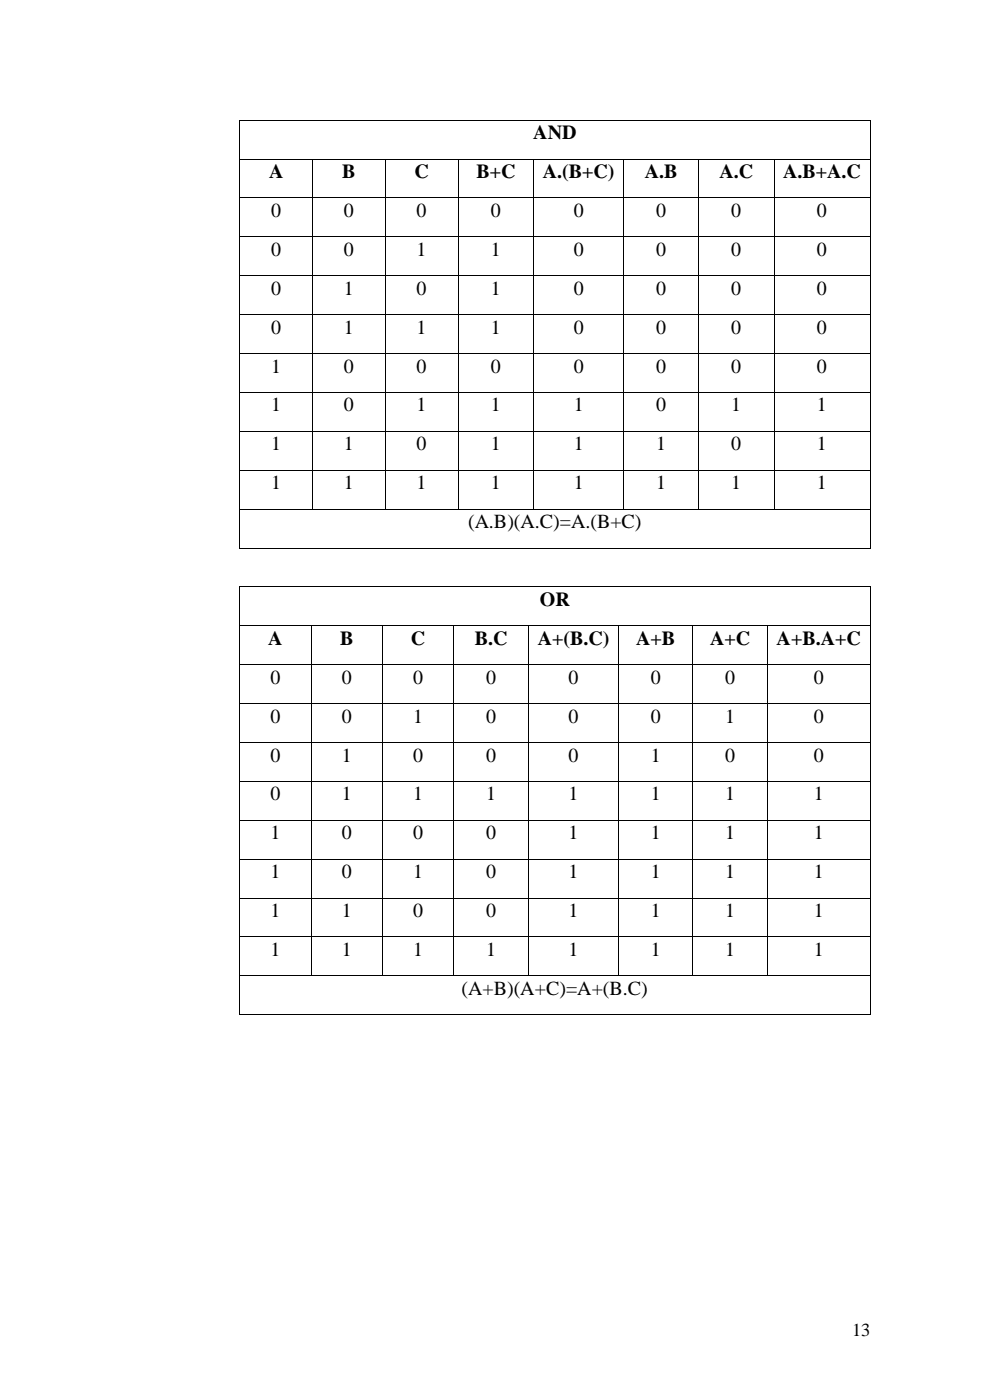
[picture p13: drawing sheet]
<svg xmlns="http://www.w3.org/2000/svg" width="210mm" height="297mm" viewBox="0 0 210 297" stroke-linecap="round" stroke-linejoin="round" font-family="sans-serif">
<defs><g id="words">
<g font-size="4.2">
<text x="113.1" y="29.5">AND</text>
<text x="57.1" y="37.8">A</text>
<text x="72.6" y="37.8">B</text>
<text x="87.9" y="37.8">C</text>
<text x="101.1" y="37.8">B+C</text>
<text x="115.2" y="37.8">A.(B+C)</text>
<text x="136.8" y="37.8">A.B</text>
<text x="152.6" y="37.8">A.C</text>
<text x="166.1" y="37.8">A.B+A.C</text>
<text x="57.5" y="46">0</text>
<text x="73" y="46">0</text>
<text x="88.4" y="46">0</text>
<text x="104.2" y="46">0</text>
<text x="121.7" y="46">0</text>
<text x="139.2" y="46">0</text>
<text x="155.1" y="46">0</text>
<text x="173.3" y="46">0</text>
<text x="57.5" y="54.3">0</text>
<text x="73" y="54.3">0</text>
<text x="88.4" y="54.3">1</text>
<text x="104.2" y="54.3">1</text>
<text x="121.7" y="54.3">0</text>
<text x="139.2" y="54.3">0</text>
<text x="155.1" y="54.3">0</text>
<text x="173.3" y="54.3">0</text>
<text x="57.5" y="62.5">0</text>
<text x="73" y="62.5">1</text>
<text x="88.4" y="62.5">0</text>
<text x="104.2" y="62.5">1</text>
<text x="121.7" y="62.5">0</text>
<text x="139.2" y="62.5">0</text>
<text x="155.1" y="62.5">0</text>
<text x="173.3" y="62.5">0</text>
<text x="57.5" y="70.8">0</text>
<text x="73" y="70.8">1</text>
<text x="88.4" y="70.8">1</text>
<text x="104.2" y="70.8">1</text>
<text x="121.7" y="70.8">0</text>
<text x="139.2" y="70.8">0</text>
<text x="155.1" y="70.8">0</text>
<text x="173.3" y="70.8">0</text>
<text x="57.5" y="79">1</text>
<text x="73" y="79">0</text>
<text x="88.4" y="79">0</text>
<text x="104.2" y="79">0</text>
<text x="121.7" y="79">0</text>
<text x="139.2" y="79">0</text>
<text x="155.1" y="79">0</text>
<text x="173.3" y="79">0</text>
<text x="57.5" y="87.3">1</text>
<text x="73" y="87.3">0</text>
<text x="88.4" y="87.3">1</text>
<text x="104.2" y="87.3">1</text>
<text x="121.7" y="87.3">1</text>
<text x="139.2" y="87.3">0</text>
<text x="155.1" y="87.3">1</text>
<text x="173.3" y="87.3">1</text>
<text x="57.5" y="95.6">1</text>
<text x="73" y="95.6">1</text>
<text x="88.4" y="95.6">0</text>
<text x="104.2" y="95.6">1</text>
<text x="121.7" y="95.6">1</text>
<text x="139.2" y="95.6">1</text>
<text x="155.1" y="95.6">0</text>
<text x="173.3" y="95.6">1</text>
<text x="57.5" y="103.8">1</text>
<text x="73" y="103.8">1</text>
<text x="88.4" y="103.8">1</text>
<text x="104.2" y="103.8">1</text>
<text x="121.7" y="103.8">1</text>
<text x="139.2" y="103.8">1</text>
<text x="155.1" y="103.8">1</text>
<text x="173.3" y="103.8">1</text>
<text x="99.3" y="112">(A.B)(A.C)=A.(B+C)</text>
<text x="114.5" y="128.5">OR</text>
<text x="56.9" y="136.8">A</text>
<text x="72.2" y="136.8">B</text>
<text x="87.2" y="136.8">C</text>
<text x="100.7" y="136.8">B.C</text>
<text x="114.1" y="136.8">A+(B.C)</text>
<text x="134.9" y="136.8">A+B</text>
<text x="150.6" y="136.8">A+C</text>
<text x="164.8" y="136.8">A+B.A+C</text>
<text x="57.4" y="145.1">0</text>
<text x="72.5" y="145.1">0</text>
<text x="87.6" y="145.1">0</text>
<text x="103.1" y="145.1">0</text>
<text x="120.6" y="145.1">0</text>
<text x="138" y="145.1">0</text>
<text x="153.9" y="145.1">0</text>
<text x="172.6" y="145.1">0</text>
<text x="57.4" y="153.3">0</text>
<text x="72.5" y="153.3">0</text>
<text x="87.6" y="153.3">1</text>
<text x="103.1" y="153.3">0</text>
<text x="120.6" y="153.3">0</text>
<text x="138" y="153.3">0</text>
<text x="153.9" y="153.3">1</text>
<text x="172.6" y="153.3">0</text>
<text x="57.4" y="161.6">0</text>
<text x="72.5" y="161.6">1</text>
<text x="87.6" y="161.6">0</text>
<text x="103.1" y="161.6">0</text>
<text x="120.6" y="161.6">0</text>
<text x="138" y="161.6">1</text>
<text x="153.9" y="161.6">0</text>
<text x="172.6" y="161.6">0</text>
<text x="57.4" y="169.8">0</text>
<text x="72.5" y="169.8">1</text>
<text x="87.6" y="169.8">1</text>
<text x="103.1" y="169.8">1</text>
<text x="120.6" y="169.8">1</text>
<text x="138" y="169.8">1</text>
<text x="153.9" y="169.8">1</text>
<text x="172.6" y="169.8">1</text>
<text x="57.4" y="178.1">1</text>
<text x="72.5" y="178.1">0</text>
<text x="87.6" y="178.1">0</text>
<text x="103.1" y="178.1">0</text>
<text x="120.6" y="178.1">1</text>
<text x="138" y="178.1">1</text>
<text x="153.9" y="178.1">1</text>
<text x="172.6" y="178.1">1</text>
<text x="57.4" y="186.3">1</text>
<text x="72.5" y="186.3">0</text>
<text x="87.6" y="186.3">1</text>
<text x="103.1" y="186.3">0</text>
<text x="120.6" y="186.3">1</text>
<text x="138" y="186.3">1</text>
<text x="153.9" y="186.3">1</text>
<text x="172.6" y="186.3">1</text>
<text x="57.4" y="194.6">1</text>
<text x="72.5" y="194.6">1</text>
<text x="87.6" y="194.6">0</text>
<text x="103.1" y="194.6">0</text>
<text x="120.6" y="194.6">1</text>
<text x="138" y="194.6">1</text>
<text x="153.9" y="194.6">1</text>
<text x="172.6" y="194.6">1</text>
<text x="57.4" y="202.8">1</text>
<text x="72.5" y="202.8">1</text>
<text x="87.6" y="202.8">1</text>
<text x="103.1" y="202.8">1</text>
<text x="120.6" y="202.8">1</text>
<text x="138" y="202.8">1</text>
<text x="153.9" y="202.8">1</text>
<text x="172.6" y="202.8">1</text>
<text x="97.9" y="211.1">(A+B)(A+C)=A+(B.C)</text>
</g>
<text font-size="3.9" x="180.8" y="283.5">13</text>
</g></defs>
<g fill="#000">
<path d="M50.8 25.4h.2v.2h-.2z" fill-rule="evenodd"/>
<path d="M50.8 25.4h.2v.2h-.2z" fill-rule="evenodd"/>
<path d="M50.8 33.7h.2v.1h-.2z" fill-rule="evenodd"/>
<path d="M66.2 33.7h.2v.1h-.2z" fill-rule="evenodd"/>
<path d="M81.6 33.7h.2v.1h-.2z" fill-rule="evenodd"/>
<path d="M97.1 33.7h.2v.1h-.2z" fill-rule="evenodd"/>
<path d="M113.2 33.7h.2v.1h-.2z" fill-rule="evenodd"/>
<path d="M132.2 33.7h.2v.1h-.2z" fill-rule="evenodd"/>
<path d="M148.1 33.7h.2v.1h-.2z" fill-rule="evenodd"/>
<path d="M164.1 33.7h.2v.1h-.2z" fill-rule="evenodd"/>
<path d="M184.5 25.4h.2v.2h-.2z" fill-rule="evenodd"/>
<path d="M184.5 25.4h.2v.2h-.2z" fill-rule="evenodd"/>
<path d="M184.5 33.7h.2v.1h-.2z" fill-rule="evenodd"/>
<path d="M50.8 41.9h.2v.2h-.2z" fill-rule="evenodd"/>
<path d="M50.8 50.2h.2v.1h-.2z" fill-rule="evenodd"/>
<path d="M50.8 58.4h.2v.2h-.2z" fill-rule="evenodd"/>
<path d="M66.2 41.9h.2v.2h-.2z" fill-rule="evenodd"/>
<path d="M66.2 50.2h.2v.1h-.2z" fill-rule="evenodd"/>
<path d="M66.2 58.4h.2v.2h-.2z" fill-rule="evenodd"/>
<path d="M81.6 41.9h.2v.2h-.2z" fill-rule="evenodd"/>
<path d="M81.6 50.2h.2v.1h-.2z" fill-rule="evenodd"/>
<path d="M81.6 58.4h.2v.2h-.2z" fill-rule="evenodd"/>
<path d="M97.1 41.9h.2v.2h-.2z" fill-rule="evenodd"/>
<path d="M97.1 50.2h.2v.1h-.2z" fill-rule="evenodd"/>
<path d="M97.1 58.4h.2v.2h-.2z" fill-rule="evenodd"/>
<path d="M113.2 41.9h.2v.2h-.2z" fill-rule="evenodd"/>
<path d="M113.2 50.2h.2v.1h-.2z" fill-rule="evenodd"/>
<path d="M113.2 58.4h.2v.2h-.2z" fill-rule="evenodd"/>
<path d="M132.2 41.9h.2v.2h-.2z" fill-rule="evenodd"/>
<path d="M132.2 50.2h.2v.1h-.2z" fill-rule="evenodd"/>
<path d="M132.2 58.4h.2v.2h-.2z" fill-rule="evenodd"/>
<path d="M148.1 41.9h.2v.2h-.2z" fill-rule="evenodd"/>
<path d="M148.1 50.2h.2v.1h-.2z" fill-rule="evenodd"/>
<path d="M148.1 58.4h.2v.2h-.2z" fill-rule="evenodd"/>
<path d="M164.1 41.9h.2v.2h-.2z" fill-rule="evenodd"/>
<path d="M164.1 50.2h.2v.1h-.2z" fill-rule="evenodd"/>
<path d="M164.1 58.4h.2v.2h-.2z" fill-rule="evenodd"/>
<path d="M184.5 41.9h.2v.2h-.2z" fill-rule="evenodd"/>
<path d="M184.5 50.2h.2v.1h-.2z" fill-rule="evenodd"/>
<path d="M184.5 58.4h.2v.2h-.2z" fill-rule="evenodd"/>
<path d="M50.8 66.7h.2v.2h-.2z" fill-rule="evenodd"/>
<path d="M50.8 74.9h.2v.2h-.2z" fill-rule="evenodd"/>
<path d="M66.2 66.7h.2v.2h-.2z" fill-rule="evenodd"/>
<path d="M66.2 74.9h.2v.2h-.2z" fill-rule="evenodd"/>
<path d="M81.6 66.7h.2v.2h-.2z" fill-rule="evenodd"/>
<path d="M81.6 74.9h.2v.2h-.2z" fill-rule="evenodd"/>
<path d="M97.1 66.7h.2v.2h-.2z" fill-rule="evenodd"/>
<path d="M97.1 74.9h.2v.2h-.2z" fill-rule="evenodd"/>
<path d="M113.2 66.7h.2v.2h-.2z" fill-rule="evenodd"/>
<path d="M113.2 74.9h.2v.2h-.2z" fill-rule="evenodd"/>
<path d="M132.2 66.7h.2v.2h-.2z" fill-rule="evenodd"/>
<path d="M132.2 74.9h.2v.2h-.2z" fill-rule="evenodd"/>
<path d="M148.1 66.7h.2v.2h-.2z" fill-rule="evenodd"/>
<path d="M148.1 74.9h.2v.2h-.2z" fill-rule="evenodd"/>
<path d="M164.1 66.7h.2v.2h-.2z" fill-rule="evenodd"/>
<path d="M164.1 74.9h.2v.2h-.2z" fill-rule="evenodd"/>
<path d="M184.5 66.7h.2v.2h-.2z" fill-rule="evenodd"/>
<path d="M184.5 74.9h.2v.2h-.2z" fill-rule="evenodd"/>
<path d="M50.8 83.1h.2v.2h-.2z" fill-rule="evenodd"/>
<path d="M50.8 91.4h.2v.2h-.2z" fill-rule="evenodd"/>
<path d="M50.8 99.7h.2v.1h-.2z" fill-rule="evenodd"/>
<path d="M66.2 83.1h.2v.2h-.2z" fill-rule="evenodd"/>
<path d="M66.2 91.4h.2v.2h-.2z" fill-rule="evenodd"/>
<path d="M66.2 99.7h.2v.1h-.2z" fill-rule="evenodd"/>
<path d="M81.6 83.1h.2v.2h-.2z" fill-rule="evenodd"/>
<path d="M81.6 91.4h.2v.2h-.2z" fill-rule="evenodd"/>
<path d="M81.6 99.7h.2v.1h-.2z" fill-rule="evenodd"/>
<path d="M97.1 83.1h.2v.2h-.2z" fill-rule="evenodd"/>
<path d="M97.1 91.4h.2v.2h-.2z" fill-rule="evenodd"/>
<path d="M97.1 99.7h.2v.1h-.2z" fill-rule="evenodd"/>
<path d="M113.2 83.1h.2v.2h-.2z" fill-rule="evenodd"/>
<path d="M113.2 91.4h.2v.2h-.2z" fill-rule="evenodd"/>
<path d="M113.2 99.7h.2v.1h-.2z" fill-rule="evenodd"/>
<path d="M132.2 83.1h.2v.2h-.2z" fill-rule="evenodd"/>
<path d="M132.2 91.4h.2v.2h-.2z" fill-rule="evenodd"/>
<path d="M132.2 99.7h.2v.1h-.2z" fill-rule="evenodd"/>
<path d="M148.1 83.1h.2v.2h-.2z" fill-rule="evenodd"/>
<path d="M148.1 91.4h.2v.2h-.2z" fill-rule="evenodd"/>
<path d="M148.1 99.7h.2v.1h-.2z" fill-rule="evenodd"/>
<path d="M164.1 83.1h.2v.2h-.2z" fill-rule="evenodd"/>
<path d="M164.1 91.4h.2v.2h-.2z" fill-rule="evenodd"/>
<path d="M164.1 99.7h.2v.1h-.2z" fill-rule="evenodd"/>
<path d="M184.5 83.1h.2v.2h-.2z" fill-rule="evenodd"/>
<path d="M184.5 91.4h.2v.2h-.2z" fill-rule="evenodd"/>
<path d="M184.5 99.7h.2v.1h-.2z" fill-rule="evenodd"/>
<path d="M50.8 107.9h.2v.2h-.2z" fill-rule="evenodd"/>
<path d="M50.8 116.2h.2v.1h-.2z" fill-rule="evenodd"/>
<path d="M50.8 116.2h.2v.1h-.2z" fill-rule="evenodd"/>
<path d="M66.2 107.9h.2v.2h-.2z" fill-rule="evenodd"/>
<path d="M81.6 107.9h.2v.2h-.2z" fill-rule="evenodd"/>
<path d="M97.1 107.9h.2v.2h-.2z" fill-rule="evenodd"/>
<path d="M113.2 107.9h.2v.2h-.2z" fill-rule="evenodd"/>
<path d="M132.2 107.9h.2v.2h-.2z" fill-rule="evenodd"/>
<path d="M148.1 107.9h.2v.2h-.2z" fill-rule="evenodd"/>
<path d="M164.1 107.9h.2v.2h-.2z" fill-rule="evenodd"/>
<path d="M184.5 107.9h.2v.2h-.2z" fill-rule="evenodd"/>
<path d="M184.5 116.2h.2v.1h-.2z" fill-rule="evenodd"/>
<path d="M184.5 116.2h.2v.1h-.2z" fill-rule="evenodd"/>
<path d="M50.8 124.4h.2v.2h-.2z" fill-rule="evenodd"/>
<path d="M50.8 124.4h.2v.2h-.2z" fill-rule="evenodd"/>
<path d="M50.8 132.7h.2v.2h-.2z" fill-rule="evenodd"/>
<path d="M65.9 132.7h.2v.2h-.2z" fill-rule="evenodd"/>
<path d="M81 132.7h.2v.2h-.2z" fill-rule="evenodd"/>
<path d="M96.2 132.7h.1v.2h-.1z" fill-rule="evenodd"/>
<path d="M112.1 132.7h.2v.2h-.2z" fill-rule="evenodd"/>
<path d="M131.1 132.7h.2v.2h-.2z" fill-rule="evenodd"/>
<path d="M146.9 132.7h.2v.2h-.2z" fill-rule="evenodd"/>
<path d="M162.8 132.7h.1v.2h-.1z" fill-rule="evenodd"/>
<path d="M184.5 124.4h.2v.2h-.2z" fill-rule="evenodd"/>
<path d="M184.5 124.4h.2v.2h-.2z" fill-rule="evenodd"/>
<path d="M184.5 132.7h.2v.2h-.2z" fill-rule="evenodd"/>
<path d="M50.8 140.9h.2v.2h-.2z" fill-rule="evenodd"/>
<path d="M50.8 149.2h.2v.2h-.2z" fill-rule="evenodd"/>
<path d="M50.8 157.5h.2v.1h-.2z" fill-rule="evenodd"/>
<path d="M65.9 140.9h.2v.2h-.2z" fill-rule="evenodd"/>
<path d="M65.9 149.2h.2v.2h-.2z" fill-rule="evenodd"/>
<path d="M65.9 157.5h.2v.1h-.2z" fill-rule="evenodd"/>
<path d="M81 140.9h.2v.2h-.2z" fill-rule="evenodd"/>
<path d="M81 149.2h.2v.2h-.2z" fill-rule="evenodd"/>
<path d="M81 157.5h.2v.1h-.2z" fill-rule="evenodd"/>
<path d="M96.2 140.9h.1v.2h-.1z" fill-rule="evenodd"/>
<path d="M96.2 149.2h.1v.2h-.1z" fill-rule="evenodd"/>
<path d="M96.2 157.5h.1v.1h-.1z" fill-rule="evenodd"/>
<path d="M112.1 140.9h.2v.2h-.2z" fill-rule="evenodd"/>
<path d="M112.1 149.2h.2v.2h-.2z" fill-rule="evenodd"/>
<path d="M112.1 157.5h.2v.1h-.2z" fill-rule="evenodd"/>
<path d="M131.1 140.9h.2v.2h-.2z" fill-rule="evenodd"/>
<path d="M131.1 149.2h.2v.2h-.2z" fill-rule="evenodd"/>
<path d="M131.1 157.5h.2v.1h-.2z" fill-rule="evenodd"/>
<path d="M146.9 140.9h.2v.2h-.2z" fill-rule="evenodd"/>
<path d="M146.9 149.2h.2v.2h-.2z" fill-rule="evenodd"/>
<path d="M146.9 157.5h.2v.1h-.2z" fill-rule="evenodd"/>
<path d="M162.8 140.9h.1v.2h-.1z" fill-rule="evenodd"/>
<path d="M162.8 149.2h.1v.2h-.1z" fill-rule="evenodd"/>
<path d="M162.8 157.5h.1v.1h-.1z" fill-rule="evenodd"/>
<path d="M184.5 140.9h.2v.2h-.2z" fill-rule="evenodd"/>
<path d="M184.5 149.2h.2v.2h-.2z" fill-rule="evenodd"/>
<path d="M184.5 157.5h.2v.1h-.2z" fill-rule="evenodd"/>
<path d="M50.8 165.7h.2v.2h-.2z" fill-rule="evenodd"/>
<path d="M50.8 174h.2v.1h-.2z" fill-rule="evenodd"/>
<path d="M65.9 165.7h.2v.2h-.2z" fill-rule="evenodd"/>
<path d="M65.9 174h.2v.1h-.2z" fill-rule="evenodd"/>
<path d="M81 165.7h.2v.2h-.2z" fill-rule="evenodd"/>
<path d="M81 174h.2v.1h-.2z" fill-rule="evenodd"/>
<path d="M96.2 165.7h.1v.2h-.1z" fill-rule="evenodd"/>
<path d="M96.2 174h.1v.1h-.1z" fill-rule="evenodd"/>
<path d="M112.1 165.7h.2v.2h-.2z" fill-rule="evenodd"/>
<path d="M112.1 174h.2v.1h-.2z" fill-rule="evenodd"/>
<path d="M131.1 165.7h.2v.2h-.2z" fill-rule="evenodd"/>
<path d="M131.1 174h.2v.1h-.2z" fill-rule="evenodd"/>
<path d="M146.9 165.7h.2v.2h-.2z" fill-rule="evenodd"/>
<path d="M146.9 174h.2v.1h-.2z" fill-rule="evenodd"/>
<path d="M162.8 165.7h.1v.2h-.1z" fill-rule="evenodd"/>
<path d="M162.8 174h.1v.1h-.1z" fill-rule="evenodd"/>
<path d="M184.5 165.7h.2v.2h-.2z" fill-rule="evenodd"/>
<path d="M184.5 174h.2v.1h-.2z" fill-rule="evenodd"/>
<path d="M50.8 182.2h.2v.2h-.2z" fill-rule="evenodd"/>
<path d="M50.8 190.5h.2v.2h-.2z" fill-rule="evenodd"/>
<path d="M50.8 198.7h.2v.2h-.2z" fill-rule="evenodd"/>
<path d="M65.9 182.2h.2v.2h-.2z" fill-rule="evenodd"/>
<path d="M65.9 190.5h.2v.2h-.2z" fill-rule="evenodd"/>
<path d="M65.9 198.7h.2v.2h-.2z" fill-rule="evenodd"/>
<path d="M81 182.2h.2v.2h-.2z" fill-rule="evenodd"/>
<path d="M81 190.5h.2v.2h-.2z" fill-rule="evenodd"/>
<path d="M81 198.7h.2v.2h-.2z" fill-rule="evenodd"/>
<path d="M96.2 182.2h.1v.2h-.1z" fill-rule="evenodd"/>
<path d="M96.2 190.5h.1v.2h-.1z" fill-rule="evenodd"/>
<path d="M96.2 198.7h.1v.2h-.1z" fill-rule="evenodd"/>
<path d="M112.1 182.2h.2v.2h-.2z" fill-rule="evenodd"/>
<path d="M112.1 190.5h.2v.2h-.2z" fill-rule="evenodd"/>
<path d="M112.1 198.7h.2v.2h-.2z" fill-rule="evenodd"/>
<path d="M131.1 182.2h.2v.2h-.2z" fill-rule="evenodd"/>
<path d="M131.1 190.5h.2v.2h-.2z" fill-rule="evenodd"/>
<path d="M131.1 198.7h.2v.2h-.2z" fill-rule="evenodd"/>
<path d="M146.9 182.2h.2v.2h-.2z" fill-rule="evenodd"/>
<path d="M146.9 190.5h.2v.2h-.2z" fill-rule="evenodd"/>
<path d="M146.9 198.7h.2v.2h-.2z" fill-rule="evenodd"/>
<path d="M162.8 182.2h.1v.2h-.1z" fill-rule="evenodd"/>
<path d="M162.8 190.5h.1v.2h-.1z" fill-rule="evenodd"/>
<path d="M162.8 198.7h.1v.2h-.1z" fill-rule="evenodd"/>
<path d="M184.5 182.2h.2v.2h-.2z" fill-rule="evenodd"/>
<path d="M184.5 190.5h.2v.2h-.2z" fill-rule="evenodd"/>
<path d="M184.5 198.7h.2v.2h-.2z" fill-rule="evenodd"/>
<path d="M50.8 207h.2v.1h-.2z" fill-rule="evenodd"/>
<path d="M50.8 215.2h.2v.2h-.2z" fill-rule="evenodd"/>
<path d="M50.8 215.2h.2v.2h-.2z" fill-rule="evenodd"/>
<path d="M65.9 207h.2v.1h-.2z" fill-rule="evenodd"/>
<path d="M81 207h.2v.1h-.2z" fill-rule="evenodd"/>
<path d="M96.2 207h.1v.1h-.1z" fill-rule="evenodd"/>
<path d="M112.1 207h.2v.1h-.2z" fill-rule="evenodd"/>
<path d="M131.1 207h.2v.1h-.2z" fill-rule="evenodd"/>
<path d="M146.9 207h.2v.1h-.2z" fill-rule="evenodd"/>
<path d="M162.8 207h.1v.1h-.1z" fill-rule="evenodd"/>
<path d="M184.5 207h.2v.1h-.2z" fill-rule="evenodd"/>
<path d="M184.5 215.2h.2v.2h-.2z" fill-rule="evenodd"/>
<path d="M184.5 215.2h.2v.2h-.2z" fill-rule="evenodd"/>
</g>
<g fill="none" stroke="#000" stroke-width=".21">
<path d="M50.9 25.6v8.1M50.9 33.8v8.1M51 25.5h133.5M51 33.7h15.2M66.3 33.8v8.1M66.4 33.7h15.2M81.7 33.8v8.1M81.8 33.7h15.3M97.2 33.8v8.1M97.3 33.7h15.9M113.3 33.8v8.1M113.4 33.7h18.8"/>
<path d="M132.3 33.8v8.1M132.4 33.7h15.7M148.2 33.8v8.1M148.3 33.7h15.8M164.2 33.8v8.1M164.3 33.7h20.2M184.6 25.6v8.1M184.6 33.8v8.1M50.9 42.1v8.1M50.9 50.3v8.1M50.9 58.6v8.1M51 42h15.2"/>
<path d="M51 50.3h15.2M51 58.5h15.2M66.3 42.1v8.1M66.3 50.3v8.1M66.3 58.6v8.1M66.4 42h15.2M66.4 50.3h15.2M66.4 58.5h15.2M81.7 42.1v8.1M81.7 50.3v8.1M81.7 58.6v8.1M81.8 42h15.3"/>
<path d="M81.8 50.3h15.3M81.8 58.5h15.3M97.2 42.1v8.1M97.2 50.3v8.1M97.2 58.6v8.1M97.3 42h15.9M97.3 50.3h15.9M97.3 58.5h15.9M113.3 42.1v8.1M113.3 50.3v8.1M113.3 58.6v8.1M113.4 42h18.8"/>
<path d="M113.4 50.3h18.8M113.4 58.5h18.8M132.3 42.1v8.1M132.3 50.3v8.1M132.3 58.6v8.1M132.4 42h15.7M132.4 50.3h15.7M132.4 58.5h15.7M148.2 42.1v8.1M148.2 50.3v8.1M148.2 58.6v8.1M148.3 42h15.8"/>
<path d="M148.3 50.3h15.8M148.3 58.5h15.8M164.2 42.1v8.1M164.2 50.3v8.1M164.2 58.6v8.1M164.3 42h20.2M164.3 50.3h20.2M164.3 58.5h20.2M184.6 42.1v8.1M184.6 50.3v8.1M184.6 58.6v8.1M50.9 66.9v8"/>
<path d="M50.9 75.1v8M51 66.8h15.2M51 75h15.2M66.3 66.9v8M66.3 75.1v8M66.4 66.8h15.2M66.4 75h15.2M81.7 66.9v8M81.7 75.1v8M81.8 66.8h15.3M81.8 75h15.3M97.2 66.9v8"/>
<path d="M97.2 75.1v8M97.3 66.8h15.9M97.3 75h15.9M113.3 66.9v8M113.3 75.1v8M113.4 66.8h18.8M113.4 75h18.8M132.3 66.9v8M132.3 75.1v8M132.4 66.8h15.7M132.4 75h15.7M148.2 66.9v8"/>
<path d="M148.2 75.1v8M148.3 66.8h15.8M148.3 75h15.8M164.2 66.9v8M164.2 75.1v8M164.3 66.8h20.2M164.3 75h20.2M184.6 66.9v8M184.6 75.1v8M50.9 83.3v8.1M50.9 91.6v8.1M50.9 99.8v8.1"/>
<path d="M51 83.2h15.2M51 91.5h15.2M51 99.8h15.2M66.3 83.3v8.1M66.3 91.6v8.1M66.3 99.8v8.1M66.4 83.2h15.2M66.4 91.5h15.2M66.4 99.8h15.2M81.7 83.3v8.1M81.7 91.6v8.1M81.7 99.8v8.1"/>
<path d="M81.8 83.2h15.3M81.8 91.5h15.3M81.8 99.8h15.3M97.2 83.3v8.1M97.2 91.6v8.1M97.2 99.8v8.1M97.3 83.2h15.9M97.3 91.5h15.9M97.3 99.8h15.9M113.3 83.3v8.1M113.3 91.6v8.1M113.3 99.8v8.1"/>
<path d="M113.4 83.2h18.8M113.4 91.5h18.8M113.4 99.8h18.8M132.3 83.3v8.1M132.3 91.6v8.1M132.3 99.8v8.1M132.4 83.2h15.7M132.4 91.5h15.7M132.4 99.8h15.7M148.2 83.3v8.1M148.2 91.6v8.1M148.2 99.8v8.1"/>
<path d="M148.3 83.2h15.8M148.3 91.5h15.8M148.3 99.8h15.8M164.2 83.3v8.1M164.2 91.6v8.1M164.2 99.8v8.1M164.3 83.2h20.2M164.3 91.5h20.2M164.3 99.8h20.2M184.6 83.3v8.1M184.6 91.6v8.1M184.6 99.8v8.1"/>
<path d="M50.9 108.1v8.1M51 108h15.2M51 116.3h133.5M66.4 108h15.2M81.8 108h15.3M97.3 108h15.9M113.4 108h18.8M132.4 108h15.7M148.3 108h15.8M164.3 108h20.2M184.6 108.1v8.1M50.9 124.6v8.1"/>
<path d="M50.9 132.9v8M51 124.5h133.5M51 132.8h14.9M66 132.9v8M66.1 132.8h14.9M81.1 132.9v8M81.2 132.8h15M96.2 132.9v8M96.3 132.8h15.8M112.2 132.9v8M112.3 132.8h18.8M131.2 132.9v8"/>
<path d="M131.3 132.8h15.6M147 132.9v8M147.1 132.8h15.7M162.8 132.9v8M162.9 132.8h21.6M184.6 124.6v8.1M184.6 132.9v8M50.9 141.1v8.1M50.9 149.4v8.1M50.9 157.6v8.1M51 141h14.9M51 149.3h14.9"/>
<path d="M51 157.5h14.9M66 141.1v8.1M66 149.4v8.1M66 157.6v8.1M66.1 141h14.9M66.1 149.3h14.9M66.1 157.5h14.9M81.1 141.1v8.1M81.1 149.4v8.1M81.1 157.6v8.1M81.2 141h15M81.2 149.3h15"/>
<path d="M81.2 157.5h15M96.2 141.1v8.1M96.2 149.4v8.1M96.2 157.6v8.1M96.3 141h15.8M96.3 149.3h15.8M96.3 157.5h15.8M112.2 141.1v8.1M112.2 149.4v8.1M112.2 157.6v8.1M112.3 141h18.8M112.3 149.3h18.8"/>
<path d="M112.3 157.5h18.8M131.2 141.1v8.1M131.2 149.4v8.1M131.2 157.6v8.1M131.3 141h15.6M131.3 149.3h15.6M131.3 157.5h15.6M147 141.1v8.1M147 149.4v8.1M147 157.6v8.1M147.1 141h15.7M147.1 149.3h15.7"/>
<path d="M147.1 157.5h15.7M162.8 141.1v8.1M162.8 149.4v8.1M162.8 157.6v8.1M162.9 141h21.6M162.9 149.3h21.6M162.9 157.5h21.6M184.6 141.1v8.1M184.6 149.4v8.1M184.6 157.6v8.1M50.9 165.9v8.1M50.9 174.1v8.1"/>
<path d="M51 165.8h14.9M51 174.1h14.9M66 165.9v8.1M66 174.1v8.1M66.1 165.8h14.9M66.1 174.1h14.9M81.1 165.9v8.1M81.1 174.1v8.1M81.2 165.8h15M81.2 174.1h15M96.2 165.9v8.1M96.2 174.1v8.1"/>
<path d="M96.3 165.8h15.8M96.3 174.1h15.8M112.2 165.9v8.1M112.2 174.1v8.1M112.3 165.8h18.8M112.3 174.1h18.8M131.2 165.9v8.1M131.2 174.1v8.1M131.3 165.8h15.6M131.3 174.1h15.6M147 165.9v8.1M147 174.1v8.1"/>
<path d="M147.1 165.8h15.7M147.1 174.1h15.7M162.8 165.9v8.1M162.8 174.1v8.1M162.9 165.8h21.6M162.9 174.1h21.6M184.6 165.9v8.1M184.6 174.1v8.1M50.9 182.4v8.1M50.9 190.7v8M50.9 198.9v8.1M51 182.3h14.9"/>
<path d="M51 190.6h14.9M51 198.8h14.9M66 182.4v8.1M66 190.7v8M66 198.9v8.1M66.1 182.3h14.9M66.1 190.6h14.9M66.1 198.8h14.9M81.1 182.4v8.1M81.1 190.7v8M81.1 198.9v8.1M81.2 182.3h15"/>
<path d="M81.2 190.6h15M81.2 198.8h15M96.2 182.4v8.1M96.2 190.7v8M96.2 198.9v8.1M96.3 182.3h15.8M96.3 190.6h15.8M96.3 198.8h15.8M112.2 182.4v8.1M112.2 190.7v8M112.2 198.9v8.1M112.3 182.3h18.8"/>
<path d="M112.3 190.6h18.8M112.3 198.8h18.8M131.2 182.4v8.1M131.2 190.7v8M131.2 198.9v8.1M131.3 182.3h15.6M131.3 190.6h15.6M131.3 198.8h15.6M147 182.4v8.1M147 190.7v8M147 198.9v8.1M147.1 182.3h15.7"/>
<path d="M147.1 190.6h15.7M147.1 198.8h15.7M162.8 182.4v8.1M162.8 190.7v8M162.8 198.9v8.1M162.9 182.3h21.6M162.9 190.6h21.6M162.9 198.8h21.6M184.6 182.4v8.1M184.6 190.7v8M184.6 198.9v8.1M50.9 207.1v8.1"/>
<path d="M51 207h14.9M51 215.3h133.5M66.1 207h14.9M81.2 207h15M96.3 207h15.8M112.3 207h18.8M131.3 207h15.6M147.1 207h15.7M162.9 207h21.6M184.6 207.1v8.1"/>
</g>
<use href="#words"/>
</svg>
